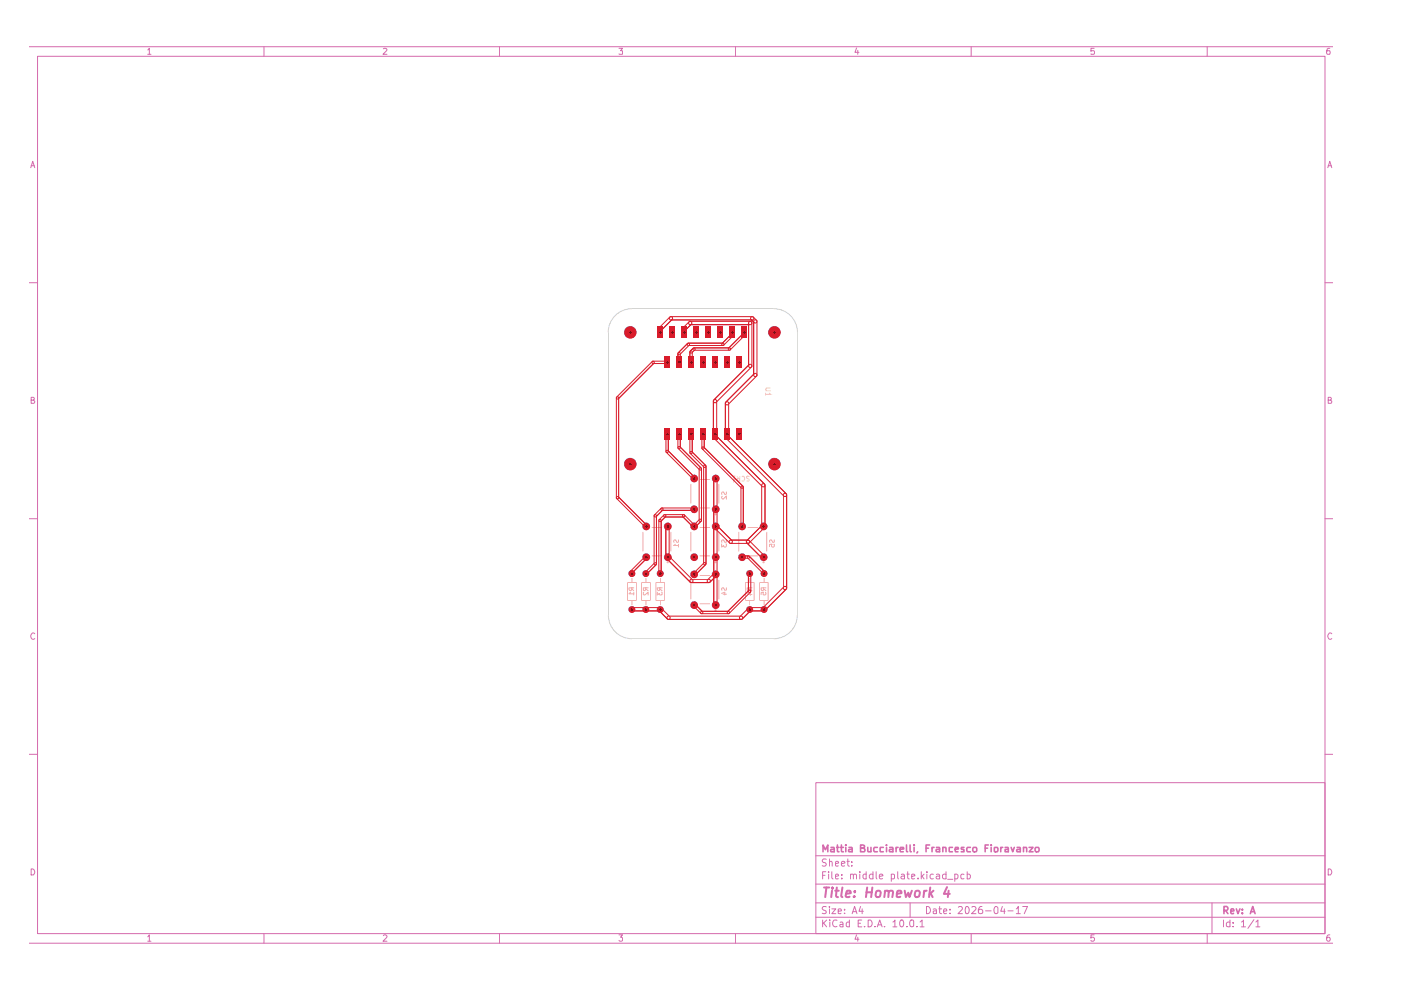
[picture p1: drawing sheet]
<svg xmlns="http://www.w3.org/2000/svg" width="297mm" height="210mm" viewBox="0 0 297 210" stroke-linecap="round" stroke-linejoin="round" font-family="sans-serif">
<g fill="none" stroke="#d56bad" stroke-width=".21">
<path d="M6.3 9.9h276.3M8 11.9h272.9v186.1h-272.9zM31.3 10.6l.4-.4v1.3M31.3 11.5h.7M56 9.9v2M81.3 10.3l.5-.1 .2 .4-.8 .9h.8M105.9 9.9v2M131.2 10.2h.8l-.4 .6h.4v.6h-.8M156 9.9v2M181.6 10.2l-.3 .9h.8M181.9 10.7v.8M205.9 9.9v2"/>
<path d="M232 10.2h-.7v.6h.6l.2 .2-.2 .5-.6-.1M255.9 9.9v2M281.9 10.2l-.5 .1-.1 .5v.6l.6 .1v-.7h-.5l-.1 .2M6.5 35.6l.4-1.4 .5 1.4M6.6 35.1h.7M281.5 35.6l.4-1.4 .5 1.4M281.6 35.1h.7M6.3 59.9h1.7M280.9 59.9h1.7M6.6 84.8h.6v-.5l-.6-.1v1.3h.6l.2-.4-.4-.3M281.6 84.8h.6v-.5l-.6-.1v1.3h.6l.2-.4-.4-.3M6.3 110h1.7"/>
<path d="M280.9 110h1.7M7.4 134.4a.57 .57 0 0 0-.8 0 .57 .57 0 0 0 0 .8l.3 .4 .5-.2M282.4 134.4a.57 .57 0 0 0-.8 0 .57 .57 0 0 0 0 .8l.3 .4 .5-.2M6.3 159.9h1.7M280.9 159.9h1.7M173 165.9h107.9v32.1h-107.9zM6.3 200h276.3M6.6 184.2a.71 .71 0 0 1 .7 .5 .71 .71 0 0 1-.2 .8h-.5zM31.3 198.6l.4-.4v1.4M31.3 199.6h.7M56 198v2M81.3 198.4l.1-.2h.4l.2 .4-.8 1h.8"/>
<path d="M105.9 198v2M131.2 198.2h.8l-.4 .5 .4 .2v.5l-.3 .2h-.3l-.2-.2M156 198v2M173 194.5h107.9M173 191.4h107.9M173 187.5h107.9M173 181.4h107.9M174.4 195.1v1.4M174.4 185.6h.5M174.6 195.7l.7 .8M175.1 184.8h-.7v1.6M175.2 192.3l-.6-.1-.3 .3 .3 .5 .5 .1v.5h-.8"/>
<path d="M175.2 182.2l-.6-.1-.3 .4 .3 .4h.3l.2 .1 .1 .4-.3 .2h-.6M175.3 195.1l-.9 .8M175.7 184.8v.2M175.7 185.3v1.1M175.9 192.2v.2M175.9 182.8l.1-.2 .4 .1v.9M175.9 182.1v1.5M175.9 192.7v1M175.9 195.1v.1M175.9 195.5v1M176.4 192.7h.8l-.8 1h.8M176.4 184.8v1.3l.2 .3"/>
<path d="M177.1 185.8l.7-.1-.2-.4-.4 .1-.1 .7 .2 .3 .4-.1M177.1 183.1l.7-.1-.2-.4-.4 .1-.1 .7 .2 .2h.4M177.5 195.2l-.6-.1a.74 .74 0 0 0-.4 .9 .74 .74 0 0 0 1 .4M177.7 193.2l.7-.1-.2-.4-.5 .1v.8h.6M178.1 195.6h.5l.1 .9M178.4 183.1l.8-.1-.1-.3-.5-.1-.2 .3 .1 .7h.6M178.5 186.2v.2M178.5 185.4v.2M178.7 195.9l-.6 .1v.2l.1 .3 .5-.1M179.1 193.6v.1M179.1 192.8v.2M179.6 182.6h.5"/>
<path d="M179.7 182.1v1.3l.4 .2M180.1 195.6l-.4-.1-.3 .3 .1 .6h.6M180.1 195.1v1.4M180.3 185.5l.2-.2 .4 .1v1M180.3 185.3v1.1M180.6 183.5v.1M180.6 182.7v.2M180.7 193.7l.5-1.5 .5 1.5M180.8 193.3h.7M180.9 185.6a.35 .35 0 0 1 .4-.3 .35 .35 0 0 1 .3 .3v.8M181.6 198.2l-.3 .9h.8M181.9 198.7v.9"/>
<path d="M181.9 195.7h.6M182.3 184.8v.2M182.3 185.3v1.1M182.5 192.2l-.4 1h.9M182.7 195.1h-.8v1.4h.8M182.8 192.7v1M183.3 196.4v.1M183.6 185.4l-.4-.1-.2 .3v.4l.2 .4 .4-.1M183.6 184.8v1.6M184.1 195.1h.5a.78 .78 0 0 1 .3 .9 .78 .78 0 0 1-.8 .5zM185.1 185.4l-.5-.1-.3 .3v.4l.3 .4 .5-.1M185.1 184.8v1.6"/>
<path d="M185.5 196.4v.1M185.8 184.8v1.3l.1 .3M186 196.5l.5-1.4 .5 1.4M186.2 196.1h.7M186.4 185.8l.8-.1-.1-.3-.4-.1-.3 .3 .1 .7h.6M187.5 196.4v.1M189 185.4l.4-.1 .3 .2v.7l-.3 .2-.4-.1M189 185.3v1.6M189.3 195.5l.4-.4v1.4M189.3 196.5h.9M190.3 184.8v1.3l.2 .3M190.9 195.2l.5-.1 .2 .5a.81 .81 0 0 1-.3 .9l-.4-.1-.1-.4z"/>
<path d="M191.1 185.4h.6l.1 1M191.8 185.7l-.5 .1-.3 .2 .3 .4 .5-.1M192.3 196.4v.1M192.3 185.3h.5M192.4 184.8v1.3l.4 .3M193 191.4v3.1M193 195.2l.5-.1 .2 .2-.1 1.1-.3 .1-.3-.2-.1-.7zM193.3 185.8l.7-.1-.1-.3h-.6v.9h.6M194.4 196.4v.1M194.6 186.2v.2M195.1 195.5l.4-.4v1.4M195.1 196.5h.8"/>
<path d="M195.3 184.8v1.6M195.5 185.8l.4 .6M195.9 185.3l-.6 .6M196.4 192.2a.77 .77 0 0 1 .9 .8 .77 .77 0 0 1-.9 .7zM196.5 184.8v.2M196.5 185.3v1.1M197.9 192.8h.6v.9M197.9 185.4l-.5-.1-.2 .3 .1 .6 .1 .2 .5-.1M198.5 193.1l-.6 .1v.4h.6M198.5 185.4h.6l.1 1M199.1 192.7h.5M199.2 192.2v1.3l.4 .2"/>
<path d="M199.2 185.7l-.5 .1-.2 .2 .2 .4 .5-.1M200.1 193.2l.6-.1-.1-.4-.4 .1-.1 .7 .1 .2 .5-.1M200.6 185.4a.52 .52 0 0 0-.8 .2l.2 .7h.6M200.6 184.8v1.6M200.9 186.4h1.1M201.4 193.6v.1M201.4 192.8v.2M202.4 185.4l.5-.1 .2 .3-.1 .6-.1 .2-.5-.1M202.4 185.3v1.6M203.2 192.4l.2-.2h.4a.45 .45 0 0 1 .2 .7l-.9 .8h.9M204.4 185.4l-.4-.1-.3 .3 .1 .7h.6M204.7 192.4l.3-.2a.88 .88 0 0 1 .1 1.5l-.4-.1z"/>
<path d="M205.1 185.4l.4-.1 .2 .3v.4l-.2 .4-.4-.1M205.1 184.8v1.6M205.9 198v2M206.1 192.4l.1-.2h.4l.2 .2 .1 .3-.9 1h.9M208.2 192.2a.72 .72 0 0 0-.8 .7l.1 .7 .5 .1 .4-.2-.1-.5-.3-.2-.4 .1-.2 .2M209 193.1h1.1M211.1 192.2l.3 .1 .2 .2v1l-.4 .2a.81 .81 0 0 1-.6-.7 .81 .81 0 0 1 .5-.8zM212.5 192.2l-.3 1h.9M212.9 192.7v1M213.7 193.1h1.1M215.5 192.7l.4-.5v1.5M215.5 193.7h.8"/>
<path d="M216.8 192.2h1l-.6 1.5M232 198.2h-.7v.7l.2-.2h.3l.3 .3v.3l-.3 .3h-.3l-.2-.2M255.9 198v2M257 191.4v6.6M259.4 195.1v1.4M260.8 195.6l-.5-.1-.3 .3 .1 .6h.7M260.8 195.1v1.4M261.5 196.4v.1M261.5 195.6v.1M263.2 195.5l.5-.4v1.4M263.2 196.5h.9M265.9 195l-1.3 1.8"/>
<path d="M266.3 195.5l.4-.4v1.4M266.3 196.5h.8M281.6 184.2a.71 .71 0 0 1 .7 .5 .71 .71 0 0 1-.2 .8h-.5zM281.9 198.2l-.5 .2a.92 .92 0 0 0 .1 1.2l.4-.1 .1-.5-.2-.3h-.3l-.2 .3"/>
</g>
<g fill="none" stroke="#d56bad" stroke-width=".34">
<path d="M176.2 179.7h.6l.1 .1v.8h-.7v-.5l.7-.1M177.4 179.7h.5M177.5 179.2v1.2l.1 .2h.3M178.2 179.7h.6M178.4 179.2v1.2l.1 .2h.3M179.3 179.2h.1M179.3 179.7v.9M180 179.7h.6l.1 .1v.8h-.7v-.5l.7-.1M182.5 179.8l.6-.1 .2-.1-.1-.4h-.7v1.4h.7l.2-.5-.4-.3M184 179.7l.1 .9 .6-.1M184.7 179.7v.9M186 179.7h-.6l-.1 .2 .1 .7h.6"/>
<path d="M187.3 179.7h-.7v.8l.7 .1M188 179.2h.1M188 179.7v.9M188.6 179.7h.6l.1 .1v.8h-.7v-.5l.7-.1M190 179.7v.9M190.4 179.7h-.2l-.2 .2M192.2 179.2v1.2l.2 .2M193 179.2v1.2l.2 .2M193.8 179.2h.1M193.8 179.7v.9M196.3 179.8h.5M197.1 179.2h-.8v1.4"/>
<path d="M197.6 179.7v.9M198 179.7h-.2l-.2 .2M198.5 179.7h.6l.1 .1v.8h-.7v-.5l.7-.1M199.9 179.7h.6l.1 .9M199.9 179.7v.9M201.9 179.7h-.6v.8l.6 .1M204.4 179.7h-.5l-.1 .1 .1 .3 .5 .1v.4h-.6M205.7 179.7h-.6l-.1 .2 .1 .7h.6M206.3 179.7h.7l.1 .6-.2 .3-.6-.1zM208.9 179.8h.5M209.5 179.2h-.6v1.4M210.1 179.2h.1"/>
<path d="M210.1 179.7v.9M210.9 179.7h.6l.1 .6-.2 .3-.6-.1zM212.2 179.7v.9M212.6 179.7h-.3l-.1 .2M213.1 179.7h.6l.1 .1v.8h-.7v-.5l.7-.1M214.4 179.7l.3 .9 .4-.9M215.6 179.7h.6l.1 .1v.8h-.7v-.5l.7-.1M217 179.7h.6l.1 .9M217 179.7v.9M218.2 179.7h.8l-.8 .9h.8M219.6 179.7h.6l.1 .6-.2 .3-.6-.1v-.6zM174.5 180.6v-1.4l.5 1 .5-1v1.4"/>
<path d="M190.8 180.1l.8-.1-.1-.3h-.6l-.1 .1 .1 .8h.6M194.6 180.6l-.2 .2M202.5 180.1l.7-.1-.1-.3h-.5l-.1 .1 .1 .8h.5M259.5 193h.6a.47 .47 0 0 0 .3-.4 .47 .47 0 0 0-.3-.4h-.6v1.5M259.8 193l.5 .7M260.9 193.2l.7-.1-.1-.4-.5 .1-.1 .7 .2 .2 .4-.1M262.1 192.7l.4 1 .4-1M263.4 193.5v.2M263.4 192.8v.2M265.1 193.7l.5-1.5 .5 1.5M265.2 193.3h.7"/>
</g>
<g fill="none" stroke="#d56bad" stroke-width=".42">
<path d="M174.7 188.2h1.1M175.2 188.2l-.2 2M176.4 188.8l-.2 1.4M176.5 188.2v.2M177.1 188.8h.7M177.4 188.2l-.2 1.7 .5 .3M178.6 188.2l-.2 1.7 .2 .3M179.4 189.5l1-.1-.1-.5h-.8l-.2 1 .2 .3 .6-.1M181.1 190l.1 .1h-.2l.1-.1v.2M181.2 188.9v.3M183.7 189.2h1.2M183.9 188.2l-.3 2"/>
<path d="M185 188.2l-.3 2M185.8 189l.3-.2a.46 .46 0 0 1 .6 .5l-.1 .5a.52 .52 0 0 1-.5 .4 .52 .52 0 0 1-.5-.4zM187.6 189l.3-.2 .5 .1-.1 1.3M187.7 188.8l-.2 1.4M188.4 189.2l.4-.4 .5 .1-.1 1.3M190.1 189.5l1-.1v-.5l-.6-.1-.3 .4-.1 .9h.8M191.8 188.8l.3 1.4 .5-.9 .2 .9 .5-1.4M194.1 189l.3-.2a.46 .46 0 0 1 .6 .5l-.1 .7-.4 .2a.46 .46 0 0 1-.6-.4zM196 188.8l-.2 1.4M196.5 188.8l-.5 .2-.1 .3M197.2 188.2l-.2 2M197.3 189.4l.4 .8"/>
<path d="M197.9 188.8l-.8 .8M200.8 188.1l-.7 1.4h1.3M201.1 188.8l-.1 1.4"/>
</g>
<g fill="none" stroke="#f2aea5" stroke-width=".21">
<path d="M136.3 112.9v3.9M138.3 111.8h2M138.3 117.9h2M141.5 119.1l.2 .1-.1 .1-.2-.1zM142.2 112.9v3.9M143.2 115.4l-.4 .3h1M143.8 114.5v.5l-.4-.1-.1-.4-.5 .1 .1 .4M143.8 115.4v.6M146.5 102.7v4M146.5 112.9v3.9M148.4 111.8h2.1M148.4 117.9h2.1"/>
<path d="M148.4 101.7h2.1M148.4 107.7h2.1M151.7 119.1l.1 .1v.1l-.2-.1zM151.7 108.9l.1 .2v.1l-.2-.1zM152.4 102.7v4M152.4 112.9v3.9M153 115.3v.7l.4-.3 .2 .3h.2l.2-.2-.1-.5M153.2 105.2l-.2 .1v.3l.3 .2 .7-.6v.6M154 114.5l-.1 .5-.3-.1-.2-.4-.4 .1 .1 .4M154 104.3l-.1 .5-.3-.1-.2-.4-.4 .2 .1 .3M156.6 112.9v3.9M158.6 111.8h2"/>
<path d="M158.6 117.9h2M161.8 119.1l.2 .1-.1 .1-.1-.1zM162.6 112.9v3.9M164.1 115.4l.1 .4-.2 .2-.4-.2 .1-.4h-.5v.5M164.2 114.5l-.1 .5-.4-.1-.1-.4-.4 .1v.4M133.1 123.5h1.8v3.8h-1.8zM133.7 125.6l-.4 .3h1.1M133.9 124.6v.5h-.5l-.1-.5h1.1M133.9 124.9l.5 .3M134 122.6v.9M134 127.3v1M134.4 125.6v.6"/>
<path d="M136 123.5h1.9v3.8h-1.9zM136.5 125.6l-.1 .5 .2 .1 .8-.6v.6M136.9 124.6l-.1 .5h-.4v-.5h1M136.9 124.9l.5 .3M136.9 122.6v.9M136.9 127.3v1M139.1 123.5h1.8v3.8h-1.8zM139.4 125.6v.6l.4-.4v.3l.2 .1 .4-.1-.1-.5M139.9 124.6v.5h-.5v-.5h1M139.9 124.9l.5 .3M140 122.6v.9M140 127.3v1"/>
<path d="M146.5 123v4M148.4 122h2.1M148.4 128h2.1M151.7 129.3l.1 .1v.1l-.2-.1zM152.4 123v4M153 125.8l.7-.2v.6M153.3 126h.7M154 124.6l-.1 .5h-.3l-.2-.5-.4 .2 .1 .3M158 123.5h1.9v3.8h-1.9zM158.3 125.8l.8-.2v.6M158.7 126.1h.7M158.9 124.6l-.2 .6-.3-.1v-.5h1"/>
<path d="M158.9 124.9l.5 .3M159 122.6v.9M159 127.3v1M161.1 123.5h1.8v3.8h-1.8zM161.9 124.6v.5l-.4 .1-.1-.6h1M161.9 124.9l.5 .3M162 122.6v.9M162 127.3v1M162.3 125.6l.1 .4-.2 .2-.4-.1 .1-.5h-.5v.5"/>
</g>
<g fill="#3b80ca">
<path d="M156 75.5h1.3v2.6h-1.3z"/>
<path d="M148.4 75.5h1.3v2.6h-1.3z"/>
<path d="M148.4 90.8h1.3v2.5h-1.3z"/>
<path d="M151 90.8h1.2v2.5h-1.2z"/>
<path d="M153.5 90.8h1.3v2.5h-1.3z"/>
<path d="M156 90.7h1.3v2.5h-1.3z"/>
<path d="M144.4 69.2h1.3v2.5h-1.3z"/>
<path d="M141.9 69.2h1.3v2.5h-1.3z"/>
<path d="M139.4 69.2h1.2v2.5h-1.2z"/>
<path d="M152.1 69.2h1.2v2.5h-1.2z"/>
<path d="M149.5 69.2h1.3v2.5h-1.3z"/>
<path d="M147 69.2h1.3v2.5h-1.3z"/>
<path d="M145.9 75.5h1.3v2.6h-1.3z"/>
<path d="M143.3 75.4h1.3v2.6h-1.3z"/>
<path d="M140.8 75.5h1.3v2.6h-1.3z"/>
<path d="M140.8 90.8h1.3v2.5h-1.3z"/>
<path d="M143.3 90.8h1.3v2.5h-1.3z"/>
<path d="M145.9 90.7h1.3v2.5h-1.3z"/>
<path d="M157.1 69.2h1.3v2.5h-1.3z"/>
<path d="M154.6 69.2h1.3v2.5h-1.3z"/>
<path d="M153.5 75.5h1.3v2.6h-1.3z"/>
<path d="M151 75.5h1.2v2.6h-1.2z"/>
<circle cx="151.7" cy="108" r=".8"/>
<circle cx="151.7" cy="101.4" r=".8"/>
<circle cx="147.2" cy="108" r=".8"/>
<circle cx="141.6" cy="111.6" r=".8"/>
<circle cx="137" cy="111.6" r=".8"/>
<circle cx="151.7" cy="111.6" r=".8"/>
<circle cx="147.2" cy="111.6" r=".8"/>
<circle cx="136.9" cy="121.6" r=".72"/>
<circle cx="136.9" cy="129.2" r=".72"/>
<circle cx="140" cy="121.6" r=".72"/>
<circle cx="140" cy="129.2" r=".72"/>
<circle cx="133.9" cy="121.6" r=".72"/>
<circle cx="133.9" cy="129.2" r=".72"/>
<circle cx="141.6" cy="118.1" r=".8"/>
<circle cx="137" cy="118.1" r=".8"/>
<circle cx="161.9" cy="118.1" r=".8"/>
<circle cx="161.9" cy="111.6" r=".8"/>
<circle cx="157.3" cy="118.1" r=".8"/>
<circle cx="157.3" cy="111.6" r=".8"/>
<circle cx="162" cy="121.6" r=".72"/>
<circle cx="158.9" cy="121.6" r=".72"/>
<circle cx="158.9" cy="129.2" r=".72"/>
<circle cx="162" cy="129.2" r=".72"/>
<circle cx="151.7" cy="128.3" r=".8"/>
<circle cx="151.7" cy="121.8" r=".8"/>
<circle cx="147.2" cy="128.3" r=".8"/>
<circle cx="147.2" cy="121.8" r=".8"/>
<circle cx="151.7" cy="118.1" r=".8"/>
<circle cx="147.2" cy="118.1" r=".8"/>
<circle cx="164.2" cy="98.4" r="1.31"/>
<circle cx="133.6" cy="70.4" r="1.31"/>
<circle cx="147.2" cy="101.4" r=".8"/>
<circle cx="133.6" cy="98.4" r="1.31"/>
<circle cx="164.2" cy="70.4" r="1.31"/>
</g>
<path d="M162.3 83.3v.6M163.1 83.3l.3 .3h-1.1M163.4 82.3h-.9l-.2 .2 .1 .3h1M155.3 101h.6M155.6 101v1l.3-.3M156.3 101l.3 .5M156.8 101v1h-.5v-.5h.5M157.3 101h.2l.4 .2v.5l-.2 .3-.4-.1M158.9 101h-.6v.4l.6 .3-.2 .3h-.4" fill="none" stroke="#f3ed95" stroke-width=".21"/>
<g fill="none" stroke="#d91c2b" stroke-width=".21">
<path d="M138.3 76.7l3.1-.1 .3 .2-.3 .3h-2.9l-.2-.1zM138.5 77.1h2.9M138.6 77l-7.5 7.5M139.8 69.5l2.2-2.3 .3-.1 .2 .1 .1 .3-.1 .2-2.3 2.3-.2 .1-.2-.1-.2-.2zM139.8 69.5h.4l.2 .2v.7l-.2 .3-.2 .1-.2-.1-.1-.3zM140.4 69.7v.7M142 67.2l.3-.1h17.2l.2 .1 .1 .3-.1 .2-.2 .1h-17.2l-.3-.1zM142.3 67.8h17.2M142.5 67.7l-2.3 2.3M143.7 75v1.7M143.8 74.8h.4v.2v1.7l-.2 .3-.3-.3zM144.8 69.5h.5l.1 .2v.7l-.1 .3-.2 .1-.3-.1-.1-.3z"/>
<path d="M145.4 69.7v.7M145.8 72.8h7.5l.2 .2-.2 .3h-7.3l-.2-.1zM145.8 72.8h.3v.4l-1.9 2h-.4v-.4zM145.8 72.8l-2 2M146 72.8h7.3M146.1 68.2l.2-.1h12.8l.2 .1 .1 .3-.1 .2-.2 .1h-12.8l-.2-.1zM146.1 68.2l.3-.1 .2 .1 .1 .3-.1 .2-1.3 1.3-.2 .1-.3-.1-.1-.2 .1-.3zM146.3 74.6v2.2M146.3 68.8h12.8M146.3 74.4h.4l.1 .2v2.2l-.3 .2-.2-.2zM146.6 68.7l-1.3 1.3M147 73.8h7.6l.3 .2-.3 .3h-7.5l-.1-.1z"/>
<path d="M147 73.8h.3v.4l-.6 .6h-.4v-.4zM147 73.8l-.7 .6M147.1 73.8h7.5M155 70.4v.6M155.1 70.9h.3v.3l-1.9 2h-.4v-.4zM155.1 70.9l-2 1.9M155.1 70.2h.3l.1 .2v.6l-.3 .3-.2-.3zM157.5 70.4v.5M157.6 70.7h.4v.3l-3.2 3.2h-.3v-.4zM157.6 70.7l-3.1 3.1M157.6 70.2h.4v.2v.5l-.2 .2-.3-.2zM158.7 68.5v9.1"/>
<path d="M158.8 77.3l-7.4 7.5M158.8 68.2h.5l.1 .3v9.1l-.1 .2-.2 .1-.3-.1-.1-.2v-9.1zM159.2 67.7l.7 .7M159.2 67.2l.3-.1 .2 .1 .7 .7 .1 .3-.1 .2-.2 .1-.3-.1-.7-.7-.1-.2zM159.8 68.1v11.4M159.9 79.3l-6 6M159.9 67.9h.5l.1 .2v11.4l-.1 .3-.3 .1-.2-.1-.1-.3v-11.4zM130.8 84.2l7.5-7.5h.3v.3l-7.5 7.5h-.3zM130.8 84.2h.3l.1 .2v21.1l-.3 .3-.2-.3zM131.2 84.4v21.1M141.3 95.5h.3l5.8 5.8v.3h-.4l-5.7-5.7zM141.3 91.8h.3l.1 .2v3.7l-.3 .3-.2-.3z"/>
<path d="M141.6 95.5l5.8 5.8M141.7 92v3.7M143.8 94.7h.4l4.5 4.5v.4h-.4l-4.5-4.5zM143.8 91.8h.4v.2v2.9l-.2 .3-.3-.3zM144.2 94.7l4.5 4.5M144.2 92v2.9M146.3 95.8h.4l2.9 2.9v.3h-.3l-3-2.9zM146.3 91.8h.4l.1 .2v4l-.3 .2-.2-.2zM146.7 95.8l2.9 2.9M146.8 92v4M148.3 99.2h.4v.2v10.9l-.2 .3-.3-.3zM148.7 99.4v10.9"/>
<path d="M148.9 94.8h.3l8.3 8.3v.4h-.3l-8.3-8.3zM148.9 91.8h.3l.1 .2v3l-.2 .2-.3-.2zM149.2 94.8l8.3 8.3M149.3 98.7h.3l.1 .2v20.6l-.3 .3-.2-.3zM149.3 92v3M149.7 98.9v20.6M151.3 85v7.6l.1 .3h.4l.2-.3-.2-.9h-.4l-.1 .3M151.4 84.8l7.4-7.5 .3-.1 .2 .1 .1 .3-.1 .2-7.5 7.5-.2 .1-.2-.1-.2-.2zM151.4 92.4l.2-.1 .2 .1 10.3 10.2 .1 .3-.1 .2-.2 .1-.3-.1-10.2-10.2-.2-.3zM151.8 92.4l10.3 10.2M152 92l-.2 .3-.2 .1-.2-.1-.1-.3v-7l.1-.2 .2-.1 .2 .1 .2 .2v7.6M153.8 85.5v7.1l.1 .3h.5l.1-.3-.1-.9h-.5l-.1 .3"/>
<path d="M153.9 85.3l6-6 .3-.2 .2 .2 .1 .2-.1 .3-6 6-.3 .1-.2-.1-.1-.3zM153.9 92.4l.2-.1 .3 .1 12.3 12.3 .1 .2-.1 .3-.3 .1-.2-.1-12.3-12.3-.1-.3zM154.4 92.4l12.3 12.3M154.5 92l-.1 .3-.3 .1-.2-.1-.1-.3v-6.5l.1-.3h.2h.3l.1 .3v7.1M130.8 105.3h.3l6.1 6.1v.4h-.4l-6-6.1zM131.1 105.3l6.1 6.1M137.2 118.3l-3.1 3.1M138.8 109.2h.3l.1 .2v10.2l-.3 .2-.2-.2zM139.1 119.7l-2 2M139.2 109.4v10.2M139.8 110.2h.3l.1 .2v11.2l-.3 .2-.2-.2zM140.2 107.8l7-.1 .2 .3-.2 .2h-6.9l-.1-.1z"/>
<path d="M140.2 107.8h.3v.3l-1.4 1.4h-.3v-.3zM140.2 110.4v11.2M140.3 108.2h6.9M140.5 108.1l-1.4 1.4M140.7 109.2l4.2-.1 .3 .3-.3 .2h-4l-.2-.1zM140.8 109.2h.3v.3l-1 1h-.3v-.3zM140.9 109.6h4M141.1 109.5l-1 1M141.2 111.6v6.5M141.3 117.9l.2-.1 .3 .1 5 5 .1 .3-.1 .2-.2 .1-.3-.1-5-5-.1-.3zM141.3 118.4l5 5M141.3 111.4h.5l.1 .2v6.5l-.1 .3-.3 .1-.2-.1-.1-.3z"/>
<path d="M144.8 109.5l2.2 2.3M144.8 109.2h.3l2.3 2.2v.4h-.4l-2.2-2.3zM148.3 110.1h.4v.4l-1.3 1.3h-.4v-.4zM148.7 110.5l-1.3 1.3M149.6 119.7l-2.2 2.3M151.3 101.5v26.8M151.4 111.4l.3-.1 .2 .1 3.3 3.2 .1 .3-.1 .2-.3 .1-.2-.1-3.3-3.2-.1-.3zM151.4 101.2h.5l.1 .3v26.8l-.1 .2-.2 .1-.3-.1-.1-.2v-6.5l.1-.3 .3-.1 .2 .1 .1 .3-.1 .2-.2 .1-.3-.1-.1-.2v-20.3zM151.9 111.4l3.3 3.2M154.7 114.6l3.9-.1 .3 .1v.3v.2l-.3 .1h-3.7l-.2-.1zM154.9 114.5h3.7M157.2 117.9h1.5l.2 .2-.2 .3h-1.4l-.1-.1z"/>
<path d="M157.2 103.1h.3l.1 .2v8.3l-.3 .3-.2-.3zM157.3 117.9h1.4M157.6 103.3v8.3M158.3 114.6l.3-.1 .2 .1 3.3 3.3 .1 .2-.1 .3-.2 .1-.3-.1-3.3-3.3-.1-.3zM158.3 114.6l3.3-3.2 .3-.1 .2 .1 .1 .2-.1 .3-3.3 3.2-.2 .1-.3-.1-.1-.2zM158.3 115.1l3.3 3.3M158.5 117.9h.4l3.2 3.3v.3h-.3l-3.3-3.2zM158.9 117.9l3.2 3.3M161.6 111.4l-3.3 3.2M161.6 102.6h.5l.1 .3v8.7l-.1 .3-.3 .1-.2-.1-.1-.3v-8.7zM162.2 102.9v8.7M166.2 104.7h.5l.1 .2v19.8l-.1 .2-.3 .1-.2-.1-.1-.2v-19.8z"/>
<path d="M166.8 104.9v19.8M133.7 128.9l6.2-.1 .3 .1 .1 .3-.1 .2-.3 .1h-6l-.2-.1zM133.8 121l3-3.1h.4v.4l-3.1 3.1h-.3zM133.8 121h.3l.1 .2-.1 .5-.2 .1-.2-.2zM133.9 129.5h6M134.2 121.2v.4M136.8 121.4l2-2h.3v.3l-2 2h-.3zM139.7 129.4l1.8 1.8M139.7 128.9l.2-.1 .3 .1 1.8 1.8 .1 .3-.1 .2-.2 .1-.3-.1-1.8-1.8-.1-.2zM141.5 130.7l.2-.1h15.4l.3 .1 .1 .3-.1 .2-.3 .1h-15.4l-.2-.1zM141.7 131.3h15.4M146.3 122.9l4-.1 .2 .1 .1 .3-.1 .2-.2 .1h-3.7l-.3-.1z"/>
<path d="M146.6 123.5h3.7M147 121.6l2.3-2.3h.3v.4l-2.2 2.3h-.4zM147 128.1h.4l1.5 1.6v.3h-.3l-1.6-1.5zM147.4 128.1l1.5 1.6M148.6 129.7l5.8-.1 .3 .3-.3 .2h-5.6l-.2-.1zM148.8 129.6h5.6M150 122.9l1.4-1.4 .3-.1 .2 .1 .1 .3-.1 .2-1.4 1.4-.2 .1-.3-.1-.1-.2zM151.9 122l-1.4 1.4M154.3 129.7l4.5-4.5h.3v.3l-4.5 4.5h-.3zM158.7 128.9l3.2-.1 .3 .1 .1 .3-.1 .2-.3 .1h-3l-.2-.1zM158.7 121.6v3.8M158.7 128.9l.2-.1 .3 .1 .1 .3-.1 .2-1.8 1.8-.3 .1-.2-.1-.1-.2 .1-.3z"/>
<path d="M158.8 125.2l-4.5 4.5M158.8 121.4h.3l.1 .2v3.8l-.3 .2-.2-.2zM158.9 129.5h3M159.2 129.4l-1.8 1.8M162.2 121.4v.2M166.2 124.4l.2-.1 .3 .1 .1 .3-.1 .2-4.5 4.5-.3 .1-.2-.1-.1-.2 .1-.3zM166.7 124.9l-4.5 4.5"/>
<circle cx="162" cy="121.5" r=".31"/>
</g>
<g fill="#d91c2b">
<path d="M156.1 75.6h1.3v2.5h-1.3z"/>
<path d="M148.5 75.6h1.2v2.5h-1.2z"/>
<path d="M148.5 90.8h1.2v2.5h-1.2z"/>
<path d="M151 90.8h1.3v2.5h-1.3z"/>
<path d="M153.5 90.8h1.3v2.5h-1.3z"/>
<path d="M156.1 90.7h1.3v2.6h-1.3z"/>
<path d="M144.5 69.2h1.3v2.6h-1.3z"/>
<path d="M141.9 69.2h1.3v2.6h-1.3z"/>
<path d="M139.4 69.2h1.3v2.6h-1.3z"/>
<path d="M152.1 69.2h1.3v2.6h-1.3z"/>
<path d="M149.6 69.2h1.2v2.6h-1.2z"/>
<path d="M147 69.2h1.3v2.6h-1.3z"/>
<path d="M145.9 75.6h1.3v2.5h-1.3z"/>
<path d="M143.4 75.5h1.3v2.5h-1.3z"/>
<path d="M140.8 75.6h1.3v2.5h-1.3z"/>
<path d="M140.8 90.8h1.3v2.5h-1.3z"/>
<path d="M143.4 90.8h1.3v2.5h-1.3z"/>
<path d="M145.9 90.7h1.3v2.6h-1.3z"/>
<path d="M157.2 69.2h1.3v2.6h-1.3z"/>
<path d="M154.6 69.2h1.3v2.6h-1.3z"/>
<path d="M153.5 75.6h1.3v2.5h-1.3z"/>
<path d="M151 75.6h1.3v2.5h-1.3z"/>
<circle cx="151.8" cy="108" r=".8"/>
<circle cx="151.8" cy="101.5" r=".8"/>
<circle cx="147.2" cy="108" r=".8"/>
<circle cx="141.6" cy="111.6" r=".8"/>
<circle cx="137" cy="111.6" r=".8"/>
<circle cx="151.8" cy="111.6" r=".8"/>
<circle cx="147.2" cy="111.6" r=".8"/>
<circle cx="136.9" cy="121.6" r=".72"/>
<circle cx="136.9" cy="129.2" r=".72"/>
<circle cx="140" cy="121.6" r=".72"/>
<circle cx="140" cy="129.2" r=".72"/>
<circle cx="134" cy="121.6" r=".72"/>
<circle cx="134" cy="129.2" r=".72"/>
<circle cx="141.6" cy="118.2" r=".8"/>
<circle cx="137" cy="118.2" r=".8"/>
<circle cx="161.9" cy="118.2" r=".8"/>
<circle cx="161.9" cy="111.6" r=".8"/>
<circle cx="157.4" cy="118.2" r=".8"/>
<circle cx="157.4" cy="111.6" r=".8"/>
<circle cx="162" cy="121.6" r=".72"/>
<circle cx="159" cy="121.6" r=".72"/>
<circle cx="159" cy="129.2" r=".72"/>
<circle cx="162" cy="129.2" r=".72"/>
<circle cx="151.8" cy="128.3" r=".8"/>
<circle cx="151.8" cy="121.8" r=".8"/>
<circle cx="147.2" cy="128.3" r=".8"/>
<circle cx="147.2" cy="121.8" r=".8"/>
<circle cx="151.8" cy="118.2" r=".8"/>
<circle cx="147.2" cy="118.2" r=".8"/>
<circle cx="164.2" cy="98.4" r="1.31"/>
<circle cx="133.6" cy="70.5" r="1.31"/>
<circle cx="147.2" cy="101.5" r=".8"/>
<circle cx="133.6" cy="98.4" r="1.31"/>
<circle cx="164.2" cy="70.5" r="1.31"/>
</g>
<path d="M129 70.5v59.9a5 5 0 0 0 5 5h30a5 5 0 0 0 5-5v-59.9M134 65.4a5 5 0 0 0-5.1 5.1M134 65.4h30M164 65.4a5 5 0 0 1 5.1 5.1" fill="none" stroke="#d0d2cd" stroke-width=".21"/>
<g fill="#000">
<path d="M133.5 70.3l.4 .2-.2 .2-.3-.2zM140 70.3l.3 .2-.1 .2-.3-.2zM141.4 76.6l.3 .2-.1 .2-.3-.2zM142.5 70.3l.3 .2-.1 .2-.3-.2zM144 76.6l.3 .2-.1 .1-.4-.1zM145.1 70.3l.3 .2-.1 .2-.4-.2zM146.5 76.6l.3 .2-.1 .2-.3-.2zM147.6 70.3l.3 .2-.1 .2-.3-.2zM149 76.6l.4 .2-.2 .2-.3-.2zM150.1 70.3l.4 .2-.2 .2-.3-.2zM151.6 76.6l.3 .2-.1 .2-.3-.2zM152.7 70.3l.3 .2-.1 .2-.3-.2z"/>
<path d="M154.1 76.6l.3 .2-.1 .2-.3-.2zM155.2 70.3l.3 .2-.1 .2-.3-.2zM156.7 76.6l.3 .2-.1 .2-.4-.2zM157.8 70.3l.3 .2-.1 .2-.4-.2zM164.1 70.3l.3 .2-.1 .2-.3-.2zM133.5 98.2l.4 .2-.2 .2-.3-.2zM141.4 91.9l.3 .2-.1 .2-.3-.2zM144 91.9l.3 .2-.1 .2-.4-.2zM146.5 91.8l.3 .2-.1 .2-.3-.2zM149 91.9l.4 .2-.2 .2-.3-.2zM151.6 91.9l.3 .2-.1 .2-.3-.2zM154.1 91.9l.3 .2-.1 .2-.3-.2z"/>
<path d="M156.7 91.8l.3 .2-.1 .2-.4-.2zM164.1 98.2l.3 .2-.1 .2-.3-.2zM136.9 111.4l.3 .2-.1 .2-.3-.2zM136.9 118l.3 .2-.1 .1-.3-.1zM141.5 111.4l.3 .2-.1 .2-.3-.2zM141.5 118l.3 .2-.1 .1-.3-.1zM147.1 107.8l.3 .2-.1 .2-.3-.2zM147.1 101.3l.3 .2-.1 .2-.3-.2zM147.1 111.4l.3 .2-.1 .2-.3-.2zM147.1 118l.3 .2-.1 .1-.3-.1zM151.7 107.8l.3 .2-.1 .2-.3-.2zM151.7 101.3l.3 .2-.1 .2-.3-.2z"/>
<path d="M151.7 111.4l.3 .2-.1 .2-.3-.2zM151.7 118l.3 .2-.1 .1-.3-.1zM157.3 118l.3 .2-.1 .1-.4-.1zM157.3 111.4l.3 .2-.1 .2-.4-.2zM161.8 118l.3 .2-.1 .1-.3-.1zM161.8 111.4l.3 .2-.1 .2-.3-.2zM133.9 121.4l.3 .2-.1 .2-.3-.2zM133.9 129.1l.3 .1-.1 .2-.3-.2zM136.8 121.4l.4 .2-.1 .2-.4-.2zM136.8 129.1l.4 .1-.1 .2-.4-.2zM139.9 121.4l.3 .2-.1 .2-.3-.2zM139.9 129.1l.3 .1-.1 .2-.3-.2z"/>
<path d="M147.1 128.1l.3 .2-.1 .2-.3-.2zM147.1 121.6l.3 .2-.1 .2-.3-.2zM151.7 128.1l.3 .2-.1 .2-.3-.2zM151.7 121.6l.3 .2-.1 .2-.3-.2zM158.9 121.4l.3 .2-.1 .2-.4-.2zM158.9 129.1l.3 .1-.1 .2-.4-.2zM161.9 121.4l.3 .2-.1 .2-.3-.2zM161.9 129.1l.3 .1-.1 .2-.3-.2z"/>
</g>
</svg>
